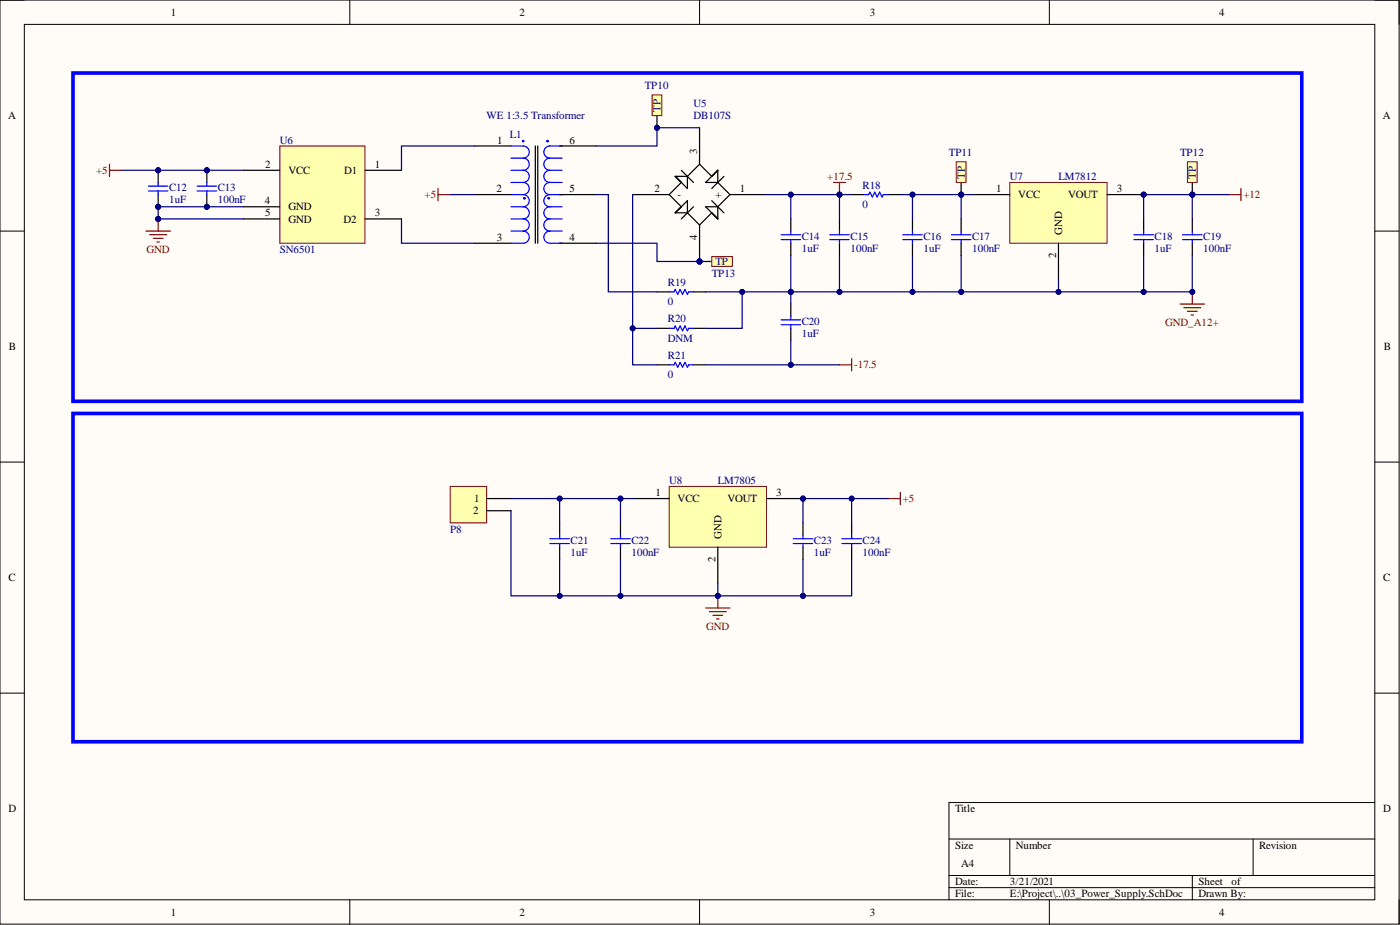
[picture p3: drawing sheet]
<svg xmlns="http://www.w3.org/2000/svg" width="292mm" height="193mm" viewBox="0 0 292 193" stroke-linecap="round" stroke-linejoin="round" font-family="sans-serif">
<defs><g id="words">
<g font-size="2.3">
<text x="35.6" y="3.3">1</text>
<text x="108.4" y="3.3">2</text>
<text x="181.5" y="3.3">3</text>
<text x="254.3" y="3.3">4</text>
<text x="1.7" y="24.9">A</text>
<text x="103.7" y="29.9">1</text>
<text x="118.8" y="29.9">6</text>
<text x="288.5" y="24.9">A</text>
<text x="55.3" y="35">2</text>
<text x="78.2" y="35">1</text>
<text x="145.5" y="32.2" transform="rotate(-90 145.5 32.2)">3</text>
<text x="60.2" y="36.3">VCC</text>
<text x="71.8" y="36.3">D1</text>
<text x="103.6" y="40.1">2</text>
<text x="118.8" y="40.1">5</text>
<text x="136.6" y="40.1">2</text>
<text x="141.4" y="41.4">-</text>
<text x="149.3" y="41.4">+</text>
<text x="154.3" y="40.1">1</text>
<text x="207.8" y="40.1">1</text>
<text x="212.5" y="41.4">VCC</text>
<text x="222.9" y="41.4">VOUT</text>
<text x="233" y="40.1">3</text>
<text x="55.3" y="42.6">4</text>
<text x="55.3" y="45.2">5</text>
<text x="60.2" y="43.9">GND</text>
<text x="60.2" y="46.4">GND</text>
<text x="71.7" y="46.4">D2</text>
<text x="78.2" y="45.2">3</text>
<text x="103.7" y="50.2">3</text>
<text x="118.8" y="50.2">4</text>
<text x="145.5" y="50.1" transform="rotate(-90 145.5 50.1)">4</text>
<text x="220.3" y="53.8" transform="rotate(-90 220.3 53.8)">2</text>
<text x="221.6" y="49" transform="rotate(-90 221.6 49)">GND</text>
<text x="1.9" y="73.1">B</text>
<text x="288.7" y="73.1">B</text>
<text x="98.7" y="107.3">2</text>
<text x="98.9" y="104.8">1</text>
<text x="136.7" y="103.5">1</text>
<text x="141.4" y="104.8">VCC</text>
<text x="151.8" y="104.8">VOUT</text>
<text x="162" y="103.5">3</text>
<text x="150.5" y="112.4" transform="rotate(-90 150.5 112.4)">GND</text>
<text x="149.3" y="117.2" transform="rotate(-90 149.3 117.2)">2</text>
<text x="1.8" y="121.3">C</text>
<text x="288.6" y="121.3">C</text>
<text x="1.8" y="169.5">D</text>
<text x="199.3" y="169.5">Title</text>
<text x="288.6" y="169.5">D</text>
<text x="199.3" y="177.1">Size</text>
<text x="212" y="177.1">Number</text>
<text x="262.7" y="177.1">Revision</text>
<text x="199.3" y="184.7">Date:</text>
<text x="200.5" y="180.9">A4</text>
<text x="210.7" y="184.7">3/21/2021</text>
<text x="250" y="184.7">Sheet</text>
<text x="257" y="184.7">of</text>
<text x="35.6" y="191">1</text>
<text x="108.4" y="191">2</text>
<text x="181.5" y="191">3</text>
<text x="199.3" y="187.2">File:</text>
<text x="210.7" y="187.2">E:\Project\..\03_Power_Supply.SchDoc</text>
<text x="250" y="187.2">Drawn By:</text>
<text x="254.3" y="191">4</text>
</g>
<g font-size="2.3" fill="#000080">
<text x="134.5" y="18.5">TP10</text>
<text x="137.8" y="23.3" transform="rotate(-90 137.8 23.3)">TP</text>
<text x="144.7" y="22.3">U5</text>
<text x="58.4" y="29.9">U6</text>
<text x="101.5" y="24.9">WE 1:3.5 Transformer</text>
<text x="106.4" y="28.8">L1</text>
<text x="144.7" y="24.9">DB107S</text>
<text x="198" y="32.5">TP11</text>
<text x="246.2" y="32.5">TP12</text>
<text x="35.3" y="39.8">C12</text>
<text x="45.4" y="39.8">C13</text>
<text x="180" y="39.3">R18</text>
<text x="201.3" y="37.3" transform="rotate(-90 201.3 37.3)">TP</text>
<text x="210.7" y="37.6">U7</text>
<text x="220.8" y="37.6">LM7812</text>
<text x="249.5" y="37.3" transform="rotate(-90 249.5 37.3)">TP</text>
<text x="35.3" y="42.4">1uF</text>
<text x="45.4" y="42.4">100nF</text>
<text x="180" y="43.4">0</text>
<text x="58.4" y="52.8">SN6501</text>
<text x="167.3" y="52.5">1uF</text>
<text x="167.3" y="50">C14</text>
<text x="177.4" y="52.5">100nF</text>
<text x="177.4" y="50">C15</text>
<text x="192.7" y="52.5">1uF</text>
<text x="192.7" y="50">C16</text>
<text x="202.8" y="52.5">100nF</text>
<text x="202.8" y="50">C17</text>
<text x="240.9" y="52.5">1uF</text>
<text x="240.9" y="50">C18</text>
<text x="251" y="52.5">100nF</text>
<text x="251" y="50">C19</text>
<text x="139.4" y="59.6">R19</text>
<text x="148.5" y="57.8">TP13</text>
<text x="149.3" y="55.3">TP</text>
<text x="139.4" y="63.7">0</text>
<text x="139.4" y="71.3">DNM</text>
<text x="139.4" y="67.2">R20</text>
<text x="167.3" y="70.3">1uF</text>
<text x="167.3" y="67.7">C20</text>
<text x="139.4" y="74.8">R21</text>
<text x="139.4" y="78.9">0</text>
<text x="139.6" y="101">U8</text>
<text x="149.8" y="101">LM7805</text>
<text x="93.9" y="111.1">P8</text>
<text x="119.1" y="113.4">C21</text>
<text x="131.7" y="113.4">C22</text>
<text x="169.8" y="113.4">C23</text>
<text x="180" y="113.4">C24</text>
<text x="119.1" y="115.9">1uF</text>
<text x="131.7" y="115.9">100nF</text>
<text x="169.8" y="115.9">1uF</text>
<text x="180" y="115.9">100nF</text>
</g>
<g font-size="2.3" fill="#800000">
<text x="20.1" y="36.3">+5</text>
<text x="88.6" y="41.4">+5</text>
<text x="172.6" y="37.6">+17.5</text>
<text x="259.4" y="41.4">+12</text>
<text x="30.5" y="52.8">GND</text>
<text x="243.1" y="68">GND_A12+</text>
<text x="178.2" y="76.9">-17.5</text>
<text x="188.4" y="104.8">+5</text>
<text x="147.3" y="131.4">GND</text>
</g>
</g></defs>
<path d="M0 0h291.9v192.8h-291.9z" fill-rule="evenodd" fill="#fffcf8"/>
<path d="M0 0h291.9v192.8h-291.9z" fill="none" stroke="#000" stroke-width=".21"/>
<path d="M5.1 5.1h281.7v182.6h-281.7z" fill-rule="evenodd" fill="#fffcf8"/>
<g fill="none" stroke="#000" stroke-width=".21">
<path d="M0 0h5.1M5.1 5.1h281.7v182.6h-281.7zM73 0v5.1M146 0v5.1M218.9 0v5.1M286.8 0h5.1v5.1M0 48.2h5.1M286.8 48.2h5.1M0 96.4h5.1M286.8 96.4h5.1M0 144.6h5.1M286.8 144.6h5.1"/>
<path d="M198 175h88.8M210.7 175v7.6M261.5 175v7.6M286.8 167.4h-88.8v20.3M73 187.7v5.1M146 187.7v5.1M198 182.6h88.8M198 185.2h88.8M218.9 187.7v5.1M248.8 182.6v5.1M291.9 187.7v5.1"/>
</g>
<path d="M58.4 30.5h17.8v20.2h-17.8z" fill-rule="evenodd" fill="#ffffb0"/>
<path d="M58.4 30.5h17.8v20.2h-17.8z" fill="none" stroke="#800000" stroke-width=".21"/>
<g fill="none" stroke="#000" stroke-width=".25">
<path d="M50.8 35.5h7.6M76.2 35.5h7.6M99 30.5h7.6M111.7 30.5v20.2M112.2 30.5v20.2M116.8 30.5h7.6M50.8 45.7h7.6M50.8 43.1h7.6M76.2 45.7h7.6M99 40.6h7.6M99 50.7h7.6M116.8 40.6h7.6"/>
<path d="M116.8 50.7h7.6"/>
</g>
<g fill="none" stroke="#00f" stroke-width=".25">
<path d="M106.6 30.5h2.6a1.27 1.27 0 0 1 1.2 1.2 1.27 1.27 0 0 1-1.2 1.3M106.6 33h2.6M106.6 35.5h2.6M106.6 38.1h2.6M109.2 33a1.27 1.27 0 0 1 1.2 1.3 1.27 1.27 0 0 1-1.2 1.2M109.2 35.5a1.27 1.27 0 0 1 1.2 1.3 1.27 1.27 0 0 1-1.2 1.3M109.2 38.1a1.27 1.27 0 0 1 1.2 1.2 1.27 1.27 0 0 1-1.2 1.3M114.7 38.1a1.27 1.27 0 0 0-1.2 1.2 1.27 1.27 0 0 0 1.2 1.3M114.7 35.5a1.27 1.27 0 0 0-1.2 1.3 1.27 1.27 0 0 0 1.2 1.3M114.7 33a1.27 1.27 0 0 0-1.2 1.3 1.27 1.27 0 0 0 1.2 1.2M114.7 33h2.6M114.7 35.5h2.6"/>
<path d="M114.7 38.1h2.6M117.3 30.5h-2.6a1.27 1.27 0 0 0-1.2 1.2 1.27 1.27 0 0 0 1.2 1.3M106.6 40.6h2.6M106.6 43.1h2.6M106.6 45.7h2.6M106.6 48.2h2.6M109.2 40.6a1.27 1.27 0 0 1 1.2 1.3 1.27 1.27 0 0 1-1.2 1.2M109.2 43.1a1.27 1.27 0 0 1 1.2 1.3 1.27 1.27 0 0 1-1.2 1.3M109.2 45.7a1.27 1.27 0 0 1 1.2 1.2 1.27 1.27 0 0 1-1.2 1.3M109.2 48.2a1.27 1.27 0 0 1 1.2 1.3 1.27 1.27 0 0 1-1.2 1.2h-2.6M114.7 48.2a1.27 1.27 0 0 0-1.2 1.3 1.27 1.27 0 0 0 1.2 1.2h2.6M114.7 45.7a1.27 1.27 0 0 0-1.2 1.2 1.27 1.27 0 0 0 1.2 1.3"/>
<path d="M114.7 43.1a1.27 1.27 0 0 0-1.2 1.3 1.27 1.27 0 0 0 1.2 1.3M114.7 40.6a1.27 1.27 0 0 0-1.2 1.3 1.27 1.27 0 0 0 1.2 1.2M114.7 40.6h2.6M114.7 43.1h2.6M114.7 45.7h2.6M114.7 48.2h2.6"/>
<circle cx="109.2" cy="29.4" r=".13"/>
<circle cx="114.2" cy="29.4" r=".13"/>
<circle cx="109.4" cy="41.4" r=".13"/>
<circle cx="114.5" cy="41.4" r=".13"/>
</g>
<path d="M22.8 34.3v2.5M22.8 35.5h2.6M30.5 48.2h5M31.2 49h3.6M32 49.7h2M32.7 50.5h.6M33 45.7v2.5" fill="none" stroke="#800000" stroke-width=".25"/>
<circle cx="33" cy="45.7" r=".51" fill="#000080"/>
<circle cx="33" cy="45.7" r=".51" fill="none" stroke="#000080" stroke-width=".21"/>
<circle cx="43.2" cy="43.1" r=".51" fill="#000080"/>
<circle cx="43.2" cy="43.1" r=".51" fill="none" stroke="#000080" stroke-width=".21"/>
<circle cx="43.2" cy="35.5" r=".51" fill="#000080"/>
<circle cx="43.2" cy="35.5" r=".51" fill="none" stroke="#000080" stroke-width=".21"/>
<path d="M43.2 40.6v2.5" fill="none" stroke="#000" stroke-width=".25"/>
<circle cx="43.2" cy="43.1" r=".51" fill="#000080"/>
<circle cx="43.2" cy="43.1" r=".51" fill="none" stroke="#000080" stroke-width=".21"/>
<path d="M43.2 35.5v2.6" fill="none" stroke="#000" stroke-width=".25"/>
<circle cx="43.2" cy="35.5" r=".51" fill="#000080"/>
<circle cx="43.2" cy="35.5" r=".51" fill="none" stroke="#000080" stroke-width=".21"/>
<path d="M41.1 38.8h4.1M41.1 39.8h4.1M43.2 38.1v.7M43.2 39.8v.8" fill="none" stroke="#00f" stroke-width=".25"/>
<circle cx="33" cy="43.1" r=".51" fill="#000080"/>
<circle cx="33" cy="43.1" r=".51" fill="none" stroke="#000080" stroke-width=".21"/>
<circle cx="33" cy="35.5" r=".51" fill="#000080"/>
<circle cx="33" cy="35.5" r=".51" fill="none" stroke="#000080" stroke-width=".21"/>
<path d="M33 40.6v2.5" fill="none" stroke="#000" stroke-width=".25"/>
<circle cx="33" cy="43.1" r=".51" fill="#000080"/>
<circle cx="33" cy="43.1" r=".51" fill="none" stroke="#000080" stroke-width=".21"/>
<path d="M33 35.5v2.6" fill="none" stroke="#000" stroke-width=".25"/>
<circle cx="33" cy="35.5" r=".51" fill="#000080"/>
<circle cx="33" cy="35.5" r=".51" fill="none" stroke="#000080" stroke-width=".21"/>
<path d="M31 38.8h4M31 39.8h4M33 38.1v.7M33 39.8v.8" fill="none" stroke="#00f" stroke-width=".25"/>
<path d="M91.4 39.3v2.6M91.4 40.6h2.5" fill="none" stroke="#800000" stroke-width=".25"/>
<circle cx="146" cy="54.5" r=".51" fill="#000080"/>
<circle cx="146" cy="54.5" r=".51" fill="none" stroke="#000080" stroke-width=".21"/>
<g fill="none" stroke="#000" stroke-width=".25">
<path d="M140.9 36.8h2.5v2.5zM142.2 38.1l-2.6 2.5M142.2 35.5l2.5 2.6M146 34.3l-2.6 2.5M146 34.3l2.5 2.5M146 26.6v7.7M147.2 38.1l2.6-2.6v2.6zM149.8 38.1l2.5 2.5M151 36.8l-2.5 2.5M132 40.6h7.6M139.6 40.6l2.6 2.5M140.9 44.4l2.5-2.5v2.5z"/>
<path d="M143.4 44.4l2.6 2.5M144.7 43.1l-2.5 2.6M146 46.9v7.6M147.2 43.1h2.6v2.6zM148.5 41.9l2.5 2.5M148.5 44.4l-2.5 2.5M152.3 40.6l-2.5 2.5M152.3 40.6h7.6"/>
</g>
<circle cx="146" cy="54.5" r=".51" fill="#000080"/>
<circle cx="146" cy="54.5" r=".51" fill="none" stroke="#000080" stroke-width=".21"/>
<path d="M165 45.7v2.5M165 50.7v2.6" fill="none" stroke="#000" stroke-width=".25"/>
<path d="M163 49h4M163 50h4M165 48.2v.8M165 50v.7" fill="none" stroke="#00f" stroke-width=".25"/>
<path d="M246.2 63.4h5.1M247 64.2h3.5M247.7 64.9h2.1M248.5 65.7h.5M248.8 60.9v2.5" fill="none" stroke="#800000" stroke-width=".25"/>
<circle cx="248.8" cy="60.9" r=".51" fill="#000080"/>
<circle cx="248.8" cy="60.9" r=".51" fill="none" stroke="#000080" stroke-width=".21"/>
<circle cx="238.6" cy="40.6" r=".51" fill="#000080"/>
<circle cx="238.6" cy="40.6" r=".51" fill="none" stroke="#000080" stroke-width=".21"/>
<path d="M210.7 38.1h20.3v12.6h-20.3z" fill-rule="evenodd" fill="#ffffb0"/>
<path d="M210.7 38.1h20.3v12.6h-20.3z" fill="none" stroke="#800000" stroke-width=".21"/>
<path d="M203.1 40.6h7.6M220.8 50.7v7.7M231 40.6h7.6" fill="none" stroke="#000" stroke-width=".25"/>
<circle cx="238.6" cy="40.6" r=".51" fill="#000080"/>
<circle cx="238.6" cy="40.6" r=".51" fill="none" stroke="#000080" stroke-width=".21"/>
<path d="M175.2 45.7v2.5M175.2 50.7v2.6M190.4 45.7v2.5M190.4 50.7v2.6M200.5 45.7v2.5M200.5 50.7v2.6M238.6 45.7v2.5M238.6 50.7v2.6M248.8 45.7v2.5M248.8 50.7v2.6M165 63.4v2.6M165 68.5v2.5" fill="none" stroke="#000" stroke-width=".25"/>
<g fill="none" stroke="#00f" stroke-width=".25">
<path d="M173.1 49h4.1M173.1 50h4.1M175.2 48.2v.8M175.2 50v.7M188.4 49h4M188.4 50h4M190.4 48.2v.8M190.4 50v.7M198.5 49h4.1M198.5 50h4.1M200.5 48.2v.8M200.5 50v.7"/>
<path d="M236.6 49h4M236.6 50h4M238.6 48.2v.8M238.6 50v.7M246.7 49h4.1M246.7 50h4.1M248.8 48.2v.8M248.8 50v.7M163 66.7h4M163 67.7h4M165 66v.7M165 67.7v.8"/>
</g>
<path d="M173.9 38.1h2.5M175.2 38.1v2.5M258.9 39.3v2.6M256.4 40.6h2.5M175.2 76.1h2.5M177.7 74.8v2.6" fill="none" stroke="#800000" stroke-width=".25"/>
<circle cx="175.2" cy="40.6" r=".51" fill="#000080"/>
<circle cx="175.2" cy="40.6" r=".51" fill="none" stroke="#000080" stroke-width=".21"/>
<circle cx="200.5" cy="40.6" r=".51" fill="#000080"/>
<circle cx="200.5" cy="40.6" r=".51" fill="none" stroke="#000080" stroke-width=".21"/>
<path d="M200.5 38.1v2.5" fill="none" stroke="#000" stroke-width=".25"/>
<circle cx="200.5" cy="40.6" r=".51" fill="#000080"/>
<circle cx="200.5" cy="40.6" r=".51" fill="none" stroke="#000080" stroke-width=".21"/>
<path d="M199.5 33.7h2.1v4.4h-2.1z" fill-rule="evenodd" fill="#ffffb0"/>
<path d="M199.5 33.7h2.1v4.4h-2.1z" fill="none" stroke="#800000" stroke-width=".21"/>
<path d="M177.7 40.6h2.5M185.3 40.6h2.5M137.1 76.1h2.5M137.1 60.9h2.5M137.1 68.5h2.5M144.7 76.1h2.5M144.7 60.9h2.5M144.7 68.5h2.5" fill="none" stroke="#000" stroke-width=".25"/>
<path d="M180.2 40.6h1l.3-.5 .5 1 .5-1 .5 1 .5-1 .5 1 .3-.5h1M139.6 76.1h1l.3-.5 .5 1 .5-1 .5 1 .5-1 .5 1 .3-.5h1M139.6 60.9h1l.3-.5 .5 1 .5-1 .5 1 .5-1 .5 1 .3-.5h1M139.6 68.5h1l.3-.5 .5 1 .5-1 .5 1 .5-1 .5 1 .3-.5h1" fill="none" stroke="#00f" stroke-width=".25"/>
<circle cx="248.8" cy="40.6" r=".51" fill="#000080"/>
<circle cx="248.8" cy="40.6" r=".51" fill="none" stroke="#000080" stroke-width=".21"/>
<path d="M248.8 38.1v2.5" fill="none" stroke="#000" stroke-width=".25"/>
<circle cx="248.8" cy="40.6" r=".51" fill="#000080"/>
<circle cx="248.8" cy="40.6" r=".51" fill="none" stroke="#000080" stroke-width=".21"/>
<path d="M247.7 33.7h2.1v4.4h-2.1z" fill-rule="evenodd" fill="#ffffb0"/>
<path d="M247.7 33.7h2.1v4.4h-2.1z" fill="none" stroke="#800000" stroke-width=".21"/>
<circle cx="137.1" cy="26.6" r=".51" fill="#000080"/>
<circle cx="137.1" cy="26.6" r=".51" fill="none" stroke="#000080" stroke-width=".21"/>
<path d="M137.1 24.1v2.5" fill="none" stroke="#000" stroke-width=".25"/>
<circle cx="137.1" cy="26.6" r=".51" fill="#000080"/>
<circle cx="137.1" cy="26.6" r=".51" fill="none" stroke="#000080" stroke-width=".21"/>
<path d="M136.1 19.8h2v4.3h-2z" fill-rule="evenodd" fill="#ffffb0"/>
<path d="M136.1 19.8h2v4.3h-2z" fill="none" stroke="#800000" stroke-width=".21"/>
<circle cx="146" cy="54.5" r=".51" fill="#000080"/>
<circle cx="146" cy="54.5" r=".51" fill="none" stroke="#000080" stroke-width=".21"/>
<path d="M146 54.5h2.5" fill="none" stroke="#000" stroke-width=".25"/>
<circle cx="146" cy="54.5" r=".51" fill="#000080"/>
<circle cx="146" cy="54.5" r=".51" fill="none" stroke="#000080" stroke-width=".21"/>
<path d="M148.5 53.5h4.3v2.1h-4.3z" fill-rule="evenodd" fill="#ffffb0"/>
<path d="M148.5 53.5h4.3v2.1h-4.3z" fill="none" stroke="#800000" stroke-width=".21"/>
<path d="M15.2 15.2h256.4v68.5h-256.4z" fill="none" stroke="#00f" stroke-width=".76"/>
<circle cx="167.5" cy="104" r=".51" fill="#000080"/>
<circle cx="167.5" cy="104" r=".51" fill="none" stroke="#000080" stroke-width=".21"/>
<path d="M139.6 101.5h20.3v12.7h-20.3z" fill-rule="evenodd" fill="#ffffb0"/>
<path d="M139.6 101.5h20.3v12.7h-20.3z" fill="none" stroke="#800000" stroke-width=".21"/>
<path d="M132 104h7.6M149.8 114.2v7.6M159.9 104h7.6" fill="none" stroke="#000" stroke-width=".25"/>
<circle cx="167.5" cy="104" r=".51" fill="#000080"/>
<circle cx="167.5" cy="104" r=".51" fill="none" stroke="#000080" stroke-width=".21"/>
<path d="M167.5 109.1v2.5M167.5 114.2v2.5M177.7 109.1v2.5M177.7 114.2v2.5" fill="none" stroke="#000" stroke-width=".25"/>
<path d="M165.5 112.4h4.1M165.5 113.4h4.1M167.5 111.6v.8M167.5 113.4v.8M175.7 112.4h4M175.7 113.4h4M177.7 111.6v.8M177.7 113.4v.8" fill="none" stroke="#00f" stroke-width=".25"/>
<path d="M147.2 126.8h5.1M148 127.6h3.5M148.8 128.4h2M149.5 129.1h.5M149.8 124.3v2.5" fill="none" stroke="#800000" stroke-width=".25"/>
<circle cx="149.8" cy="124.3" r=".51" fill="#000080"/>
<circle cx="149.8" cy="124.3" r=".51" fill="none" stroke="#000080" stroke-width=".21"/>
<path d="M116.8 109.1v2.5M116.8 114.2v2.5M129.5 109.1v2.5M129.5 114.2v2.5" fill="none" stroke="#000" stroke-width=".25"/>
<path d="M114.7 112.4h4.1M114.7 113.4h4.1M116.8 111.6v.8M116.8 113.4v.8M127.4 112.4h4.1M127.4 113.4h4.1M129.5 111.6v.8M129.5 113.4v.8" fill="none" stroke="#00f" stroke-width=".25"/>
<path d="M93.9 101.5h7.6v7.6h-7.6z" fill-rule="evenodd" fill="#ffffb0"/>
<path d="M93.9 101.5h7.6v7.6h-7.6z" fill="none" stroke="#800000" stroke-width=".21"/>
<path d="M101.5 104h5.1M101.5 106.5h5.1" fill="none" stroke="#000" stroke-width=".25"/>
<path d="M185.3 104h2.5M187.8 102.7v2.6" fill="none" stroke="#800000" stroke-width=".25"/>
<path d="M15.2 86.3h256.4v68.4h-256.4z" fill="none" stroke="#00f" stroke-width=".76"/>
<path d="M129.5 116.7v7.6" fill="none" stroke="#000080" stroke-width=".25"/>
<circle cx="129.5" cy="124.3" r=".51" fill="#000080"/>
<circle cx="129.5" cy="124.3" r=".51" fill="none" stroke="#000080" stroke-width=".21"/>
<path d="M25.4 35.5h25.4" fill="none" stroke="#000080" stroke-width=".25"/>
<circle cx="33" cy="35.5" r=".51" fill="#000080"/>
<circle cx="33" cy="35.5" r=".51" fill="none" stroke="#000080" stroke-width=".21"/>
<circle cx="43.2" cy="35.5" r=".51" fill="#000080"/>
<circle cx="43.2" cy="35.5" r=".51" fill="none" stroke="#000080" stroke-width=".21"/>
<path d="M33 45.7h17.8" fill="none" stroke="#000080" stroke-width=".25"/>
<circle cx="33" cy="45.7" r=".51" fill="#000080"/>
<circle cx="33" cy="45.7" r=".51" fill="none" stroke="#000080" stroke-width=".21"/>
<path d="M50.8 43.1h-17.8v2.6" fill="none" stroke="#000080" stroke-width=".25"/>
<circle cx="33" cy="45.7" r=".51" fill="#000080"/>
<circle cx="33" cy="45.7" r=".51" fill="none" stroke="#000080" stroke-width=".21"/>
<circle cx="33" cy="43.1" r=".51" fill="#000080"/>
<circle cx="33" cy="43.1" r=".51" fill="none" stroke="#000080" stroke-width=".21"/>
<circle cx="43.2" cy="43.1" r=".51" fill="#000080"/>
<circle cx="43.2" cy="43.1" r=".51" fill="none" stroke="#000080" stroke-width=".21"/>
<path d="M99 30.5h-15.2v5M83.8 45.7v5h15.2M93.9 40.6h5.1M106.6 106.5v17.8h43.2" fill="none" stroke="#000080" stroke-width=".25"/>
<circle cx="116.8" cy="124.3" r=".51" fill="#000080"/>
<circle cx="116.8" cy="124.3" r=".51" fill="none" stroke="#000080" stroke-width=".21"/>
<circle cx="129.5" cy="124.3" r=".51" fill="#000080"/>
<circle cx="129.5" cy="124.3" r=".51" fill="none" stroke="#000080" stroke-width=".21"/>
<circle cx="149.8" cy="124.3" r=".51" fill="#000080"/>
<circle cx="149.8" cy="124.3" r=".51" fill="none" stroke="#000080" stroke-width=".21"/>
<path d="M106.6 104h25.4" fill="none" stroke="#000080" stroke-width=".25"/>
<circle cx="129.5" cy="104" r=".51" fill="#000080"/>
<circle cx="129.5" cy="104" r=".51" fill="none" stroke="#000080" stroke-width=".21"/>
<circle cx="116.8" cy="104" r=".51" fill="#000080"/>
<circle cx="116.8" cy="104" r=".51" fill="none" stroke="#000080" stroke-width=".21"/>
<path d="M124.4 50.7h12.7v3.8h8.9" fill="none" stroke="#000080" stroke-width=".25"/>
<circle cx="146" cy="54.5" r=".51" fill="#000080"/>
<circle cx="146" cy="54.5" r=".51" fill="none" stroke="#000080" stroke-width=".21"/>
<path d="M146 26.6h-8.9v3.9h-12.7M124.4 40.6h2.5v20.3h10.2" fill="none" stroke="#000080" stroke-width=".25"/>
<circle cx="137.1" cy="26.6" r=".51" fill="#000080"/>
<circle cx="137.1" cy="26.6" r=".51" fill="none" stroke="#000080" stroke-width=".21"/>
<path d="M132 40.6v35.5h5.1" fill="none" stroke="#000080" stroke-width=".25"/>
<circle cx="132" cy="68.5" r=".51" fill="#000080"/>
<circle cx="132" cy="68.5" r=".51" fill="none" stroke="#000080" stroke-width=".21"/>
<path d="M132 68.5h5.1" fill="none" stroke="#000080" stroke-width=".25"/>
<circle cx="132" cy="68.5" r=".51" fill="#000080"/>
<circle cx="132" cy="68.5" r=".51" fill="none" stroke="#000080" stroke-width=".21"/>
<path d="M147.2 76.1h28" fill="none" stroke="#000080" stroke-width=".25"/>
<circle cx="165" cy="76.1" r=".51" fill="#000080"/>
<circle cx="165" cy="76.1" r=".51" fill="none" stroke="#000080" stroke-width=".21"/>
<path d="M154.8 60.9v7.6h-7.6" fill="none" stroke="#000080" stroke-width=".25"/>
<circle cx="154.8" cy="60.9" r=".51" fill="#000080"/>
<circle cx="154.8" cy="60.9" r=".51" fill="none" stroke="#000080" stroke-width=".21"/>
<path d="M147.2 60.9h17.8" fill="none" stroke="#000080" stroke-width=".25"/>
<circle cx="154.8" cy="60.9" r=".51" fill="#000080"/>
<circle cx="154.8" cy="60.9" r=".51" fill="none" stroke="#000080" stroke-width=".21"/>
<circle cx="165" cy="60.9" r=".51" fill="#000080"/>
<circle cx="165" cy="60.9" r=".51" fill="none" stroke="#000080" stroke-width=".21"/>
<path d="M177.7 116.7v7.6h-27.9v-2.5" fill="none" stroke="#000080" stroke-width=".25"/>
<circle cx="149.8" cy="124.3" r=".51" fill="#000080"/>
<circle cx="149.8" cy="124.3" r=".51" fill="none" stroke="#000080" stroke-width=".21"/>
<circle cx="167.5" cy="124.3" r=".51" fill="#000080"/>
<circle cx="167.5" cy="124.3" r=".51" fill="none" stroke="#000080" stroke-width=".21"/>
<path d="M159.9 40.6h17.8" fill="none" stroke="#000080" stroke-width=".25"/>
<circle cx="165" cy="40.6" r=".51" fill="#000080"/>
<circle cx="165" cy="40.6" r=".51" fill="none" stroke="#000080" stroke-width=".21"/>
<circle cx="175.2" cy="40.6" r=".51" fill="#000080"/>
<circle cx="175.2" cy="40.6" r=".51" fill="none" stroke="#000080" stroke-width=".21"/>
<path d="M165 53.3v7.6h55.8v-2.5" fill="none" stroke="#000080" stroke-width=".25"/>
<circle cx="165" cy="60.9" r=".51" fill="#000080"/>
<circle cx="165" cy="60.9" r=".51" fill="none" stroke="#000080" stroke-width=".21"/>
<circle cx="175.2" cy="60.9" r=".51" fill="#000080"/>
<circle cx="175.2" cy="60.9" r=".51" fill="none" stroke="#000080" stroke-width=".21"/>
<circle cx="190.4" cy="60.9" r=".51" fill="#000080"/>
<circle cx="190.4" cy="60.9" r=".51" fill="none" stroke="#000080" stroke-width=".21"/>
<circle cx="200.5" cy="60.9" r=".51" fill="#000080"/>
<circle cx="200.5" cy="60.9" r=".51" fill="none" stroke="#000080" stroke-width=".21"/>
<circle cx="220.8" cy="60.9" r=".51" fill="#000080"/>
<circle cx="220.8" cy="60.9" r=".51" fill="none" stroke="#000080" stroke-width=".21"/>
<path d="M185.3 104h-17.8v5.1" fill="none" stroke="#000080" stroke-width=".25"/>
<circle cx="177.7" cy="104" r=".51" fill="#000080"/>
<circle cx="177.7" cy="104" r=".51" fill="none" stroke="#000080" stroke-width=".21"/>
<circle cx="167.5" cy="104" r=".51" fill="#000080"/>
<circle cx="167.5" cy="104" r=".51" fill="none" stroke="#000080" stroke-width=".21"/>
<path d="M187.8 40.6h15.3" fill="none" stroke="#000080" stroke-width=".25"/>
<circle cx="190.4" cy="40.6" r=".51" fill="#000080"/>
<circle cx="190.4" cy="40.6" r=".51" fill="none" stroke="#000080" stroke-width=".21"/>
<circle cx="200.5" cy="40.6" r=".51" fill="#000080"/>
<circle cx="200.5" cy="40.6" r=".51" fill="none" stroke="#000080" stroke-width=".21"/>
<path d="M248.8 53.3v7.6h-28" fill="none" stroke="#000080" stroke-width=".25"/>
<circle cx="220.8" cy="60.9" r=".51" fill="#000080"/>
<circle cx="220.8" cy="60.9" r=".51" fill="none" stroke="#000080" stroke-width=".21"/>
<circle cx="238.6" cy="60.9" r=".51" fill="#000080"/>
<circle cx="238.6" cy="60.9" r=".51" fill="none" stroke="#000080" stroke-width=".21"/>
<circle cx="248.8" cy="60.9" r=".51" fill="#000080"/>
<circle cx="248.8" cy="60.9" r=".51" fill="none" stroke="#000080" stroke-width=".21"/>
<path d="M256.4 40.6h-17.8v5.1" fill="none" stroke="#000080" stroke-width=".25"/>
<circle cx="248.8" cy="40.6" r=".51" fill="#000080"/>
<circle cx="248.8" cy="40.6" r=".51" fill="none" stroke="#000080" stroke-width=".21"/>
<circle cx="238.6" cy="40.6" r=".51" fill="#000080"/>
<circle cx="238.6" cy="40.6" r=".51" fill="none" stroke="#000080" stroke-width=".21"/>
<path d="M116.8 116.7v7.6" fill="none" stroke="#000080" stroke-width=".25"/>
<circle cx="116.8" cy="124.3" r=".51" fill="#000080"/>
<circle cx="116.8" cy="124.3" r=".51" fill="none" stroke="#000080" stroke-width=".21"/>
<path d="M116.8 104v5.1" fill="none" stroke="#000080" stroke-width=".25"/>
<circle cx="116.8" cy="104" r=".51" fill="#000080"/>
<circle cx="116.8" cy="104" r=".51" fill="none" stroke="#000080" stroke-width=".21"/>
<path d="M129.5 104v5.1" fill="none" stroke="#000080" stroke-width=".25"/>
<circle cx="129.5" cy="104" r=".51" fill="#000080"/>
<circle cx="129.5" cy="104" r=".51" fill="none" stroke="#000080" stroke-width=".21"/>
<path d="M165 71v5.1" fill="none" stroke="#000080" stroke-width=".25"/>
<circle cx="165" cy="76.1" r=".51" fill="#000080"/>
<circle cx="165" cy="76.1" r=".51" fill="none" stroke="#000080" stroke-width=".21"/>
<path d="M165 60.9v2.5" fill="none" stroke="#000080" stroke-width=".25"/>
<circle cx="165" cy="60.9" r=".51" fill="#000080"/>
<circle cx="165" cy="60.9" r=".51" fill="none" stroke="#000080" stroke-width=".21"/>
<path d="M165 40.6v5.1" fill="none" stroke="#000080" stroke-width=".25"/>
<circle cx="165" cy="40.6" r=".51" fill="#000080"/>
<circle cx="165" cy="40.6" r=".51" fill="none" stroke="#000080" stroke-width=".21"/>
<path d="M167.5 116.7v7.6" fill="none" stroke="#000080" stroke-width=".25"/>
<circle cx="167.5" cy="124.3" r=".51" fill="#000080"/>
<circle cx="167.5" cy="124.3" r=".51" fill="none" stroke="#000080" stroke-width=".21"/>
<path d="M175.2 53.3v7.6" fill="none" stroke="#000080" stroke-width=".25"/>
<circle cx="175.2" cy="60.9" r=".51" fill="#000080"/>
<circle cx="175.2" cy="60.9" r=".51" fill="none" stroke="#000080" stroke-width=".21"/>
<path d="M175.2 40.6v5.1" fill="none" stroke="#000080" stroke-width=".25"/>
<circle cx="175.2" cy="40.6" r=".51" fill="#000080"/>
<circle cx="175.2" cy="40.6" r=".51" fill="none" stroke="#000080" stroke-width=".21"/>
<path d="M177.7 104v5.1" fill="none" stroke="#000080" stroke-width=".25"/>
<circle cx="177.7" cy="104" r=".51" fill="#000080"/>
<circle cx="177.7" cy="104" r=".51" fill="none" stroke="#000080" stroke-width=".21"/>
<path d="M190.4 53.3v7.6" fill="none" stroke="#000080" stroke-width=".25"/>
<circle cx="190.4" cy="60.9" r=".51" fill="#000080"/>
<circle cx="190.4" cy="60.9" r=".51" fill="none" stroke="#000080" stroke-width=".21"/>
<path d="M190.4 40.6v5.1" fill="none" stroke="#000080" stroke-width=".25"/>
<circle cx="190.4" cy="40.6" r=".51" fill="#000080"/>
<circle cx="190.4" cy="40.6" r=".51" fill="none" stroke="#000080" stroke-width=".21"/>
<path d="M200.5 53.3v7.6" fill="none" stroke="#000080" stroke-width=".25"/>
<circle cx="200.5" cy="60.9" r=".51" fill="#000080"/>
<circle cx="200.5" cy="60.9" r=".51" fill="none" stroke="#000080" stroke-width=".21"/>
<path d="M200.5 40.6v5.1" fill="none" stroke="#000080" stroke-width=".25"/>
<circle cx="200.5" cy="40.6" r=".51" fill="#000080"/>
<circle cx="200.5" cy="40.6" r=".51" fill="none" stroke="#000080" stroke-width=".21"/>
<path d="M238.6 53.3v7.6" fill="none" stroke="#000080" stroke-width=".25"/>
<circle cx="238.6" cy="60.9" r=".51" fill="#000080"/>
<circle cx="238.6" cy="60.9" r=".51" fill="none" stroke="#000080" stroke-width=".21"/>
<path d="M248.8 40.6v5.1" fill="none" stroke="#000080" stroke-width=".25"/>
<circle cx="248.8" cy="40.6" r=".51" fill="#000080"/>
<circle cx="248.8" cy="40.6" r=".51" fill="none" stroke="#000080" stroke-width=".21"/>
<use href="#words"/>
</svg>
